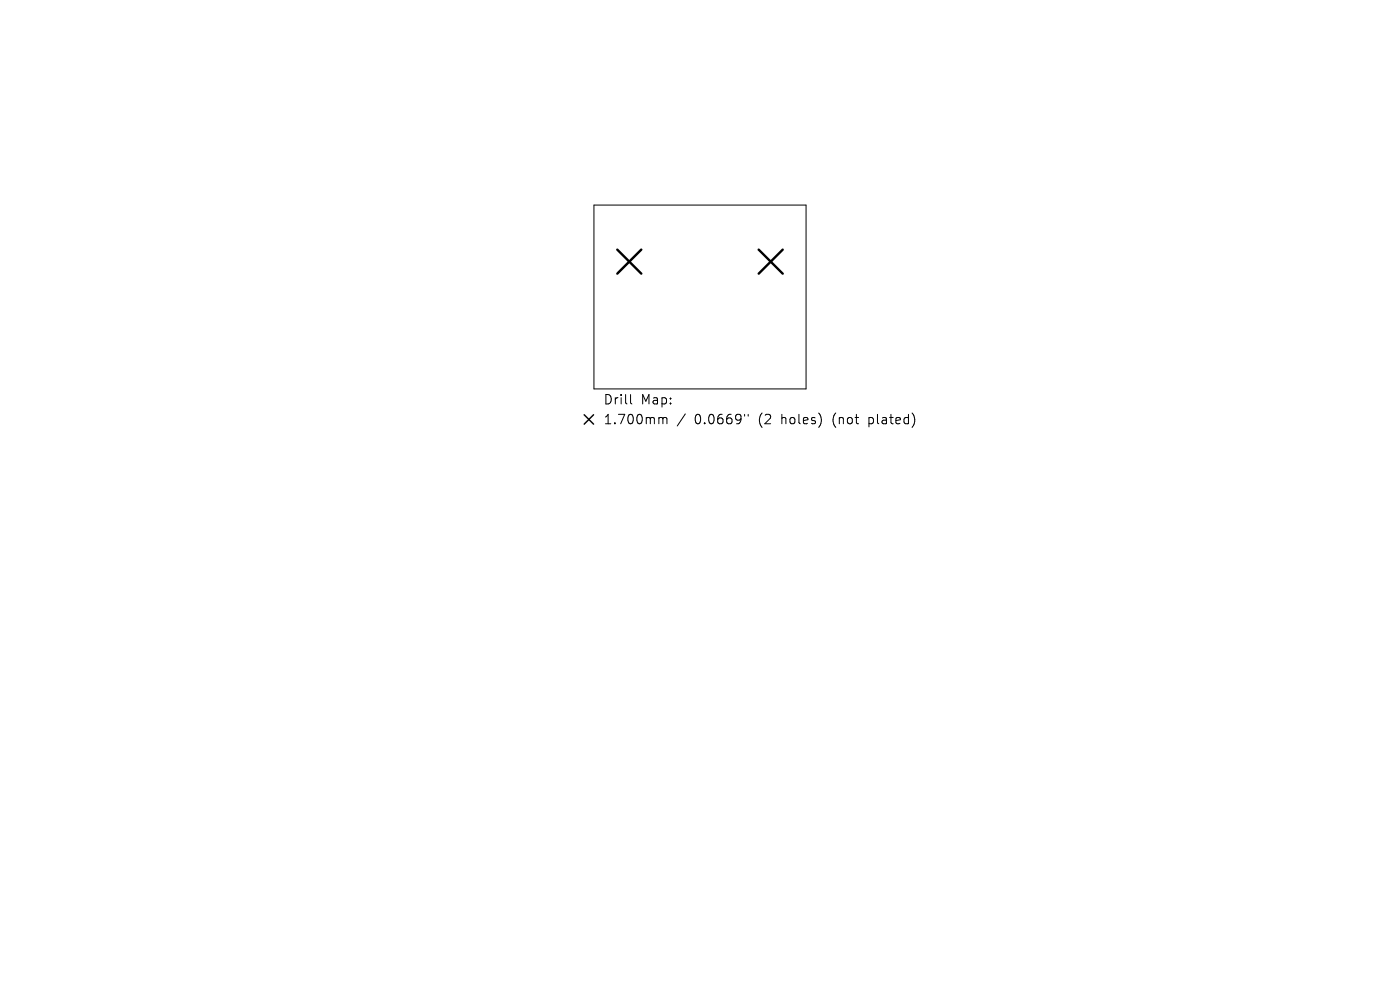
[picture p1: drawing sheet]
<svg xmlns="http://www.w3.org/2000/svg" width="297mm" height="210mm" viewBox="0 0 297 210" stroke-linecap="round" stroke-linejoin="round" font-family="sans-serif">
<defs><g id="words">
<g font-size="2.8">
<text x="127.9" y="86.1">Drill</text>
<text x="135.9" y="86.1">Map:</text>
<text x="127.9" y="90.3">1.700mm</text>
<text x="147.4" y="90.3">0.0669&quot;</text>
<text x="161.1" y="90.3">(2</text>
<text x="166.1" y="90.3">holes)</text>
<text x="177.1" y="90.3">(not</text>
<text x="184.9" y="90.3">plated)</text>
</g>
</g></defs>
<path d="M126 43.5h45v39h-45zM133.8 83.7v1.7l.3 .3M140.1 88.6h.2l.3 .2M140.6 88.8l.3-.2 .5 .1 .1 1.2M140.6 88.8v1.1M145.4 87.8l-1.7 2.6M158 87.9v.4M158.7 87.9v.4" fill="none" stroke="#000" stroke-width=".21"/>
<path d="M131 53l5.1 5.1M136.1 53l-5.1 5.1M161 53l5.1 5.1M166.1 53l-5.1 5.1" fill="none" stroke="#000" stroke-width=".51"/>
<path d="M123.9 88l2 2M125.9 88l-2 2" fill="none" stroke="#000" stroke-width=".3"/>
<use href="#words"/>
</svg>
